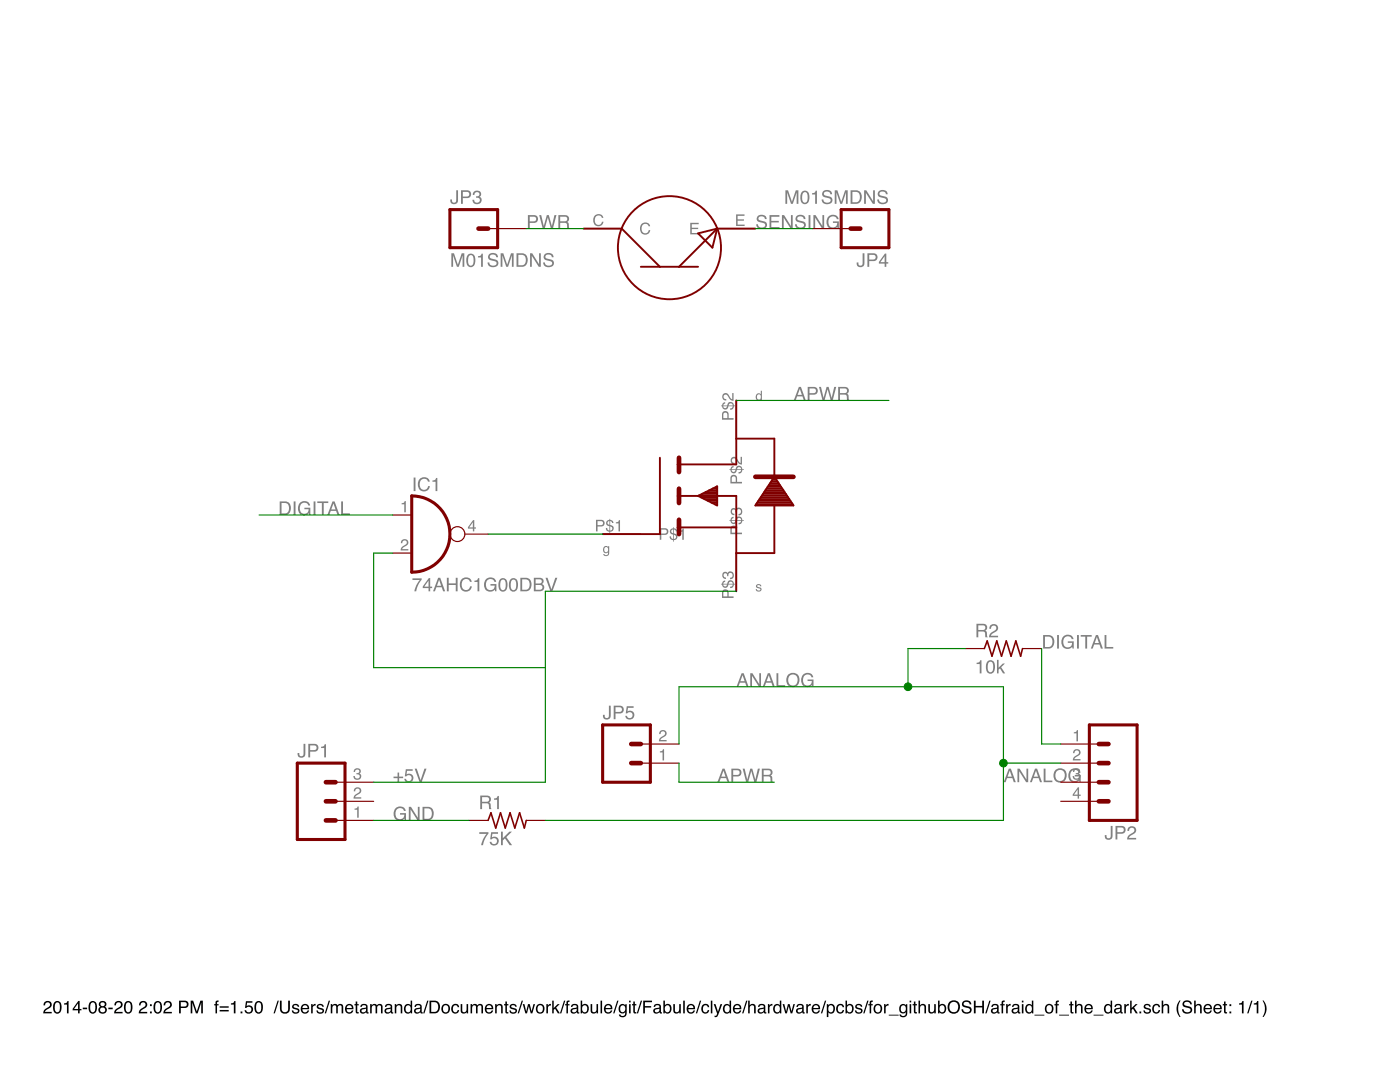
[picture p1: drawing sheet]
<svg xmlns="http://www.w3.org/2000/svg" width="279mm" height="216mm" viewBox="0 0 279 216" stroke-linecap="round" stroke-linejoin="round" font-family="sans-serif">
<path d="M9 199.9a.81 .81 0 0 1 1.2 .2 .81 .81 0 0 1-.5 1.2l-.5 .3-.2 .3h1.3v.3h-1.7a1.39 1.39 0 0 1 1.1-1.3 .5 .5 0 0 0 .2-.6 .5 .5 0 0 0-.6-.3 .5 .5 0 0 0-.3 .6h-.3zM11 199.9a.91 .91 0 0 1 1 .1 .91 .91 0 0 1 .3 1 .9 .9 0 0 1-.4 1.1 .9 .9 0 0 1-1.1-.2 1.91 1.91 0 0 1 .2-2zM11.1 200.1a1.65 1.65 0 0 0 .1 1.9h.4a1.49 1.49 0 0 0 0-2zM12.8 200.2l.4-.1 .2-.4h.3v2.5h-.3v-1.7h-.6zM15.6 200.2l-.8 1.1h.8zM15.6 199.7h.3v1.6h.4v.3h-.4v.6h-.3v-.6h-1.1v-.3zM16.5 201.1h.9v.3h-.9zM18.1 199.9a.91 .91 0 0 1 1 .1 .91 .91 0 0 1 .3 1 .9 .9 0 0 1-.4 1.1 .9 .9 0 0 1-1.2-.2 1.91 1.91 0 0 1 .3-2zM18.2 200.1a1.65 1.65 0 0 0 .1 1.9h.4a1.49 1.49 0 0 0 0-2zM20 200.4a.45 .45 0 0 0 .9 0 .45 .45 0 0 0-.9 0zM20 201.5a.51 .51 0 0 0 1 0 .51 .51 0 0 0-1 0zM19.9 199.9a.7 .7 0 0 1 1.1-.1 .7 .7 0 0 1-.1 1.1 .77 .77 0 0 1 .2 1.1 .77 .77 0 0 1-1.2 0 .77 .77 0 0 1 .2-1.1l-.4-.5zM21.6 201.1h.9v.3h-.9zM23.1 199.9a.81 .81 0 0 1 1.3 .2 .81 .81 0 0 1-.6 1.2l-.5 .3-.2 .3h1.4v.3h-1.7a1.39 1.39 0 0 1 1.1-1.3 .5 .5 0 0 0 .2-.6 .5 .5 0 0 0-.6-.3 .5 .5 0 0 0-.4 .6h-.3zM25.1 199.9a.91 .91 0 0 1 1.1 .1 .91 .91 0 0 1 .2 1 .9 .9 0 0 1-.3 1.1 .9 .9 0 0 1-1.2-.2 1.91 1.91 0 0 1 .2-2zM25.3 200.1a1.65 1.65 0 0 0 .1 1.9h.3a1.49 1.49 0 0 0 .1-2zM28 199.9a.81 .81 0 0 1 1.3 .2 .81 .81 0 0 1-.6 1.2l-.5 .3-.2 .3h1.4v.3h-1.7a1.39 1.39 0 0 1 1.1-1.3 .5 .5 0 0 0 .2-.6 .5 .5 0 0 0-.6-.3 .5 .5 0 0 0-.3 .6h-.4zM29.9 200.4h.4v.4h-.4zM29.9 201.8h.4v.4h-.4zM31 199.9a.91 .91 0 0 1 1.1 .1 .91 .91 0 0 1 .2 1 .9 .9 0 0 1-.3 1.1 .9 .9 0 0 1-1.2-.2 1.91 1.91 0 0 1 .2-2zM31.2 200.1a1.65 1.65 0 0 0 .1 1.9h.3a1.49 1.49 0 0 0 .1-2zM32.9 199.9a.81 .81 0 0 1 1.3 .2 .81 .81 0 0 1-.5 1.2l-.5 .3-.3 .3h1.4v.3h-1.7a1.39 1.39 0 0 1 1.1-1.3 .5 .5 0 0 0 .2-.6 .5 .5 0 0 0-.6-.3 .5 .5 0 0 0-.3 .6h-.3zM35.7 199.7h1.2a.73 .73 0 0 1 .7 .7 .73 .73 0 0 1-.7 .7h-.8v1.1h-.4zM36.1 200v.8h.7a.45 .45 0 0 0 .5-.4 .45 .45 0 0 0-.5-.4zM38.1 199.7h.4l.8 2.1 .7-2.1h.5v2.5h-.3v-2.1l-.8 2.1h-.3l-.7-2.1v2.1h-.3zM43.1 199.8l.5-.2v.3h-.2l-.1 .2v.3h.3v.2h-.3v1.6h-.3v-1.6h-.3v-.2h.3zM43.8 200.8h1.8v.3h-1.8zM43.8 201.5h1.8v.3h-1.8zM46.1 200.2l.5-.1 .2-.4h.2v2.5h-.3v-1.7h-.6zM48 201.8h.4v.4h-.4zM49.1 199.8h1.3v.3h-1.1l-.1 .7a.85 .85 0 0 1 1.2 .4 .85 .85 0 0 1-.5 1.1 .85 .85 0 0 1-1.1-.7h.3a.55 .55 0 0 0 .9 .2 .55 .55 0 0 0 0-.8 .55 .55 0 0 0-.8 .1h-.3zM51.2 199.9a.91 .91 0 0 1 1 .1 .91 .91 0 0 1 .3 1 .9 .9 0 0 1-.4 1.1 .9 .9 0 0 1-1.1-.2 1.91 1.91 0 0 1 .2-2zM51.3 200.1a1.65 1.65 0 0 0 .1 1.9h.4a1.49 1.49 0 0 0 0-2zM55.4 199.7h.3l-.8 2.5h-.3zM55.9 199.7h.3v1.5a.65 .65 0 0 0 .7 .8 .65 .65 0 0 0 .6-.8v-1.5h.4v1.4a1.01 1.01 0 0 1-1 1.2 1.01 1.01 0 0 1-1-1.2zM58.5 200.5a.74 .74 0 0 1 1.2 .4h-.3a.39 .39 0 0 0-.4-.3 .39 .39 0 0 0-.4 .3l.2 .2a.79 .79 0 0 1 .9 .7 .8 .8 0 0 1-.8 .5 .8 .8 0 0 1-.7-.7h.3a.45 .45 0 0 0 .5 .4 .45 .45 0 0 0 .4-.4v-.1a.93 .93 0 0 1-1.1-.8zM60.3 200.6a.85 .85 0 0 1 1-.2 .85 .85 0 0 1 .4 1h-1.4a.53 .53 0 0 0 .4 .6 .53 .53 0 0 0 .7-.4h.3a.9 .9 0 0 1-1.3 .6 .9 .9 0 0 1-.3-1.4zM60.5 200.7l-.1 .4h1l-.1-.3-.3-.2zM62.1 200.4h.3v.3l.3-.4h.3v.4a.5 .5 0 0 0-.6 .4v1.1h-.3zM63.4 200.5a.74 .74 0 0 1 1.2 .4h-.3a.39 .39 0 0 0-.4-.3 .39 .39 0 0 0-.4 .3l.2 .2a.79 .79 0 0 1 1 .7 .8 .8 0 0 1-.9 .5 .8 .8 0 0 1-.7-.7h.3a.45 .45 0 0 0 .5 .4 .45 .45 0 0 0 .4-.4v-.1a.93 .93 0 0 1-1.1-.8zM65.6 199.7h.3l-.8 2.5h-.3zM66 200.4h.3v.2a.6 .6 0 0 1 1.1 0 .62 .62 0 0 1 .7-.3 .62 .62 0 0 1 .4 .7v1.2h-.3v-1.3a.4 .4 0 0 0-.5-.3 .4 .4 0 0 0-.3 .5v1.1h-.3v-1.2a.42 .42 0 0 0-.5-.4 .42 .42 0 0 0-.3 .6v1h-.3zM69.1 200.6a.85 .85 0 0 1 1-.2 .85 .85 0 0 1 .4 1h-1.3a.53 .53 0 0 0 .4 .6 .53 .53 0 0 0 .6-.4h.3a.9 .9 0 0 1-1.3 .6 .9 .9 0 0 1-.2-1.4zM69.3 200.7l-.1 .4h1l-.1-.3-.2-.2zM71 199.8h.3v.6h.3v.2h-.3v1.2l.3 .2v.2a.44 .44 0 0 1-.6-.4v-1.2h-.3v-.2h.3zM72.2 201.6a.44 .44 0 0 0 .6 .4 .44 .44 0 0 0 .2-.7zM72 200.6a.8 .8 0 0 1 1.4 .2v1.1l.2 .1v.2h-.4l-.1-.2a.63 .63 0 0 1-.9 .2 .63 .63 0 0 1-.2-.9l1-.3a.42 .42 0 0 0-.3-.5 .42 .42 0 0 0-.5 .4h-.3zM73.9 200.4h.3v.2a.6 .6 0 0 1 1 0 .62 .62 0 0 1 .7-.3 .62 .62 0 0 1 .5 .7v1.2h-.4v-1.3a.4 .4 0 0 0-.5-.3 .4 .4 0 0 0-.2 .5v1.1h-.3v-1.2a.42 .42 0 0 0-.6-.4 .42 .42 0 0 0-.2 .6v1h-.3zM77.1 201.6a.44 .44 0 0 0 .6 .4 .44 .44 0 0 0 .2-.7zM76.9 200.6a.8 .8 0 0 1 1.4 .2v1.1l.2 .1v.2h-.4l-.1-.2a.63 .63 0 0 1-.9 .2 .63 .63 0 0 1-.2-.9l1-.3a.42 .42 0 0 0-.3-.5 .42 .42 0 0 0-.5 .4h-.3zM78.8 200.4h.3v.2a.66 .66 0 0 1 .7-.3 .66 .66 0 0 1 .5 .7v1.2h-.3v-1.2a.46 .46 0 0 0-.6-.4 .46 .46 0 0 0-.3 .6v1h-.3zM81.1 200.8a.69 .69 0 0 0-.1 .8 .69 .69 0 0 0 .7 .4 .73 .73 0 0 0 .3-.8 .73 .73 0 0 0-.7-.6zM81 200.5l.6-.2 .4 .3v-.9h.3v2.5h-.3v-.3a.8 .8 0 0 1-1.1 .2 .8 .8 0 0 1-.3-1zM83 201.6a.44 .44 0 0 0 .6 .4 .44 .44 0 0 0 .2-.7zM82.8 200.6a.8 .8 0 0 1 1.4 .2v1.1l.2 .1v.2h-.4l-.1-.2a.63 .63 0 0 1-.9 .2 .63 .63 0 0 1-.2-.9l1-.3a.42 .42 0 0 0-.3-.5 .42 .42 0 0 0-.5 .4h-.3zM85.3 199.7h.2l-.8 2.5h-.3zM86.1 200v1.9h.6a.99 .99 0 0 0 .8-1 .99 .99 0 0 0-.8-.9zM85.7 199.7h1a1.29 1.29 0 0 1 1.1 1.2 1.29 1.29 0 0 1-1.1 1.3h-1zM88.6 200.7a.7 .7 0 0 0-.2 .9 .7 .7 0 0 0 .9 .3 .7 .7 0 0 0 .2-.9 .7 .7 0 0 0-.9-.3zM88.3 200.6a.94 .94 0 0 1 1.5 .6 .94 .94 0 0 1-1.3 1l-.4-.6v-.6zM90.3 200.6a.76 .76 0 0 1 .8-.3 .76 .76 0 0 1 .5 .7h-.3a.51 .51 0 0 0-.6-.4 .51 .51 0 0 0-.3 .7 .49 .49 0 0 0 .3 .7 .49 .49 0 0 0 .6-.4h.3a.83 .83 0 0 1-1.1 .6 .83 .83 0 0 1-.4-1.2zM91.9 200.4h.4v1.2a.42 .42 0 0 0 .4 .4 .42 .42 0 0 0 .4-.5v-1.1h.3v1.8h-.3v-.3a.64 .64 0 0 1-.7 .3 .64 .64 0 0 1-.5-.6zM93.9 200.4h.3v.2a.6 .6 0 0 1 1.1 0 .62 .62 0 0 1 .7-.3 .62 .62 0 0 1 .4 .7v1.2h-.3v-1.3a.4 .4 0 0 0-.5-.3 .4 .4 0 0 0-.3 .5v1.1h-.3v-1.2a.42 .42 0 0 0-.5-.4 .42 .42 0 0 0-.3 .6v1h-.3zM97 200.6a.85 .85 0 0 1 1-.2 .85 .85 0 0 1 .4 1h-1.3a.53 .53 0 0 0 .4 .6 .53 .53 0 0 0 .6-.4h.3a.9 .9 0 0 1-1.3 .6 .9 .9 0 0 1-.2-1.4zM97.2 200.7l-.1 .4h1l-.1-.3-.2-.2zM98.8 200.4h.3v.2a.66 .66 0 0 1 .8-.3 .66 .66 0 0 1 .4 .7v1.2h-.3v-1.2a.46 .46 0 0 0-.5-.4 .46 .46 0 0 0-.4 .6v1h-.3zM100.8 199.8h.4v.6h.3v.2h-.3v1.2l.3 .2v.2a.44 .44 0 0 1-.7-.4v-1.2h-.2v-.2h.2zM101.9 200.5a.74 .74 0 0 1 1.2 .4h-.3a.39 .39 0 0 0-.4-.3 .39 .39 0 0 0-.3 .3l.1 .2a.79 .79 0 0 1 1 .7 .8 .8 0 0 1-.9 .5 .8 .8 0 0 1-.6-.7h.3a.45 .45 0 0 0 .4 .4 .45 .45 0 0 0 .4-.4v-.1a.93 .93 0 0 1-1.1-.8zM104.1 199.7h.3l-.8 2.5h-.3zM104.3 200.4h.4l.3 1.4 .4-1.4h.3l.4 1.4 .4-1.4h.3l-.6 1.8h-.3l-.4-1.4-.3 1.4h-.3zM107.5 200.7a.7 .7 0 0 0-.2 .9 .7 .7 0 0 0 .8 .3 .7 .7 0 0 0 .2-.9 .7 .7 0 0 0-.8-.3zM107.2 200.6a.94 .94 0 0 1 1.5 .6 .94 .94 0 0 1-1.4 1l-.3-.6v-.6zM109 200.4h.3v.3l.4-.4h.2v.4a.5 .5 0 0 0-.5 .4v1.1h-.4zM110.2 199.7h.3v1.4l.8-.7h.4l-.7 .6 .7 1.2h-.4l-.5-.9-.3 .2v.7h-.3zM112.6 199.7h.2l-.8 2.5h-.2zM113.1 199.8l.6-.2v.3h-.3v.2v.3h.3v.2h-.4v1.6h-.3v-1.6h-.2v-.2h.2zM114.2 201.6a.44 .44 0 0 0 .6 .4 .44 .44 0 0 0 .2-.7zM114.1 200.6a.8 .8 0 0 1 1.3 .2v1.1l.2 .1v.2h-.3l-.2-.2a.63 .63 0 0 1-.9 .2 .63 .63 0 0 1-.2-.9l1.1-.3a.42 .42 0 0 0-.4-.5 .42 .42 0 0 0-.5 .4h-.2zM115.9 199.7h.3v.9a.81 .81 0 0 1 1.1-.1 .81 .81 0 0 1 .2 1 .73 .73 0 0 1-.5 .7 .73 .73 0 0 1-.8-.2v.2h-.3zM116.3 200.7a.64 .64 0 0 0-.1 .9 .64 .64 0 0 0 .9 .2 .65 .65 0 0 0 .1-.9 .65 .65 0 0 0-.9-.2zM117.9 200.4h.3v1.2a.42 .42 0 0 0 .4 .4 .42 .42 0 0 0 .4-.5v-1.1h.4v1.8h-.3v-.3a.64 .64 0 0 1-.8 .3 .64 .64 0 0 1-.4-.6zM119.9 199.7h.3v2.5h-.3zM120.8 200.6a.85 .85 0 0 1 1-.2 .85 .85 0 0 1 .4 1h-1.3a.53 .53 0 0 0 .4 .6 .53 .53 0 0 0 .6-.4h.3a.9 .9 0 0 1-1.3 .6 .9 .9 0 0 1-.3-1.4zM121 200.7l-.1 .4h1l-.1-.3-.2-.2zM123.2 199.7h.2l-.8 2.5h-.2zM123.7 200.6l.5-.3 .6 .3v-.2h.3v1.7a.81 .81 0 0 1-.6 .9 .81 .81 0 0 1-1-.6h.3a.53 .53 0 0 0 .7 .3 .53 .53 0 0 0 .3-.8 .8 .8 0 0 1-1.1 .2 .8 .8 0 0 1-.2-1.1zM123.9 200.7a.65 .65 0 0 0-.1 .9 .65 .65 0 0 0 .8 .2 .64 .64 0 0 0 .2-.8 .64 .64 0 0 0-.9-.3zM125.5 200.4h.4v1.8h-.4zM125.5 199.7h.4v.3h-.4zM126.4 199.8h.3v.6h.3v.2h-.3v1.2l.3 .2v.2a.44 .44 0 0 1-.6-.4v-1.2h-.3v-.2h.3zM127.9 199.7h.2l-.8 2.5h-.2zM128.4 199.7h1.7v.3h-1.4v.8h1.3v.3h-1.3v1.1h-.3zM130.7 201.6a.44 .44 0 0 0 .6 .4 .44 .44 0 0 0 .2-.7zM130.6 200.6a.8 .8 0 0 1 1.3 .2v1.1l.2 .1v.2h-.3l-.2-.2a.63 .63 0 0 1-.9 .2 .63 .63 0 0 1-.2-.9l1.1-.3a.42 .42 0 0 0-.4-.5 .42 .42 0 0 0-.5 .4h-.2zM132.4 199.7h.3v.9a.81 .81 0 0 1 1.1-.1 .81 .81 0 0 1 .2 1 .73 .73 0 0 1-.5 .7 .73 .73 0 0 1-.8-.2v.2h-.3zM132.8 200.7a.64 .64 0 0 0-.1 .9 .64 .64 0 0 0 .9 .2 .65 .65 0 0 0 .1-.9 .65 .65 0 0 0-.9-.2zM134.4 200.4h.3v1.2a.42 .42 0 0 0 .5 .4 .42 .42 0 0 0 .3-.5l.1-1.1h.3v1.8h-.3v-.3a.64 .64 0 0 1-.8 .3 .64 .64 0 0 1-.4-.6zM136.4 199.7h.3v2.5h-.3zM137.3 200.6a.85 .85 0 0 1 1-.2 .85 .85 0 0 1 .4 1h-1.3a.53 .53 0 0 0 .4 .6 .53 .53 0 0 0 .6-.4h.3a.9 .9 0 0 1-1.3 .6 .9 .9 0 0 1-.3-1.4zM137.5 200.7l-.1 .4h1l-.1-.3-.2-.2zM139.7 199.7h.2l-.8 2.5h-.2zM140.2 200.6a.76 .76 0 0 1 .8-.3 .76 .76 0 0 1 .5 .7h-.3a.51 .51 0 0 0-.6-.4 .51 .51 0 0 0-.3 .7 .49 .49 0 0 0 .3 .7 .49 .49 0 0 0 .6-.4h.3a.83 .83 0 0 1-1.1 .6 .83 .83 0 0 1-.4-1.2zM141.9 199.7h.3v2.5h-.3zM142.4 200.4h.4l.5 1.5 .5-1.5h.3l-.7 2a.61 .61 0 0 1-.8 .5v-.2h.3l.2-.4zM144.7 200.8a.69 .69 0 0 0-.1 .8 .69 .69 0 0 0 .7 .4 .73 .73 0 0 0 .3-.8 .73 .73 0 0 0-.6-.6zM144.6 200.5l.7-.2 .3 .3v-.9h.3v2.5h-.3v-.3a.8 .8 0 0 1-1.1 .2 .8 .8 0 0 1-.2-1zM146.5 200.6a.85 .85 0 0 1 1-.2 .85 .85 0 0 1 .4 1h-1.3a.53 .53 0 0 0 .4 .6 .53 .53 0 0 0 .6-.4h.3a.9 .9 0 0 1-1.3 .6 .9 .9 0 0 1-.2-1.4zM146.8 200.7l-.2 .4h1l-.1-.3-.2-.2zM148.9 199.7h.3l-.8 2.5h-.3zM149.3 199.7h.3v.9a.65 .65 0 0 1 .8-.3 .65 .65 0 0 1 .4 .7v1.2h-.3v-1.2a.46 .46 0 0 0-.6-.4 .46 .46 0 0 0-.3 .6v1h-.3zM151.6 201.6a.44 .44 0 0 0 .5 .4 .44 .44 0 0 0 .3-.7zM151.4 200.6a.8 .8 0 0 1 1.3 .2v1.1l.2 .1v.2h-.3l-.2-.2a.63 .63 0 0 1-.9 .2 .63 .63 0 0 1-.1-.9l1-.3a.42 .42 0 0 0-.4-.5 .42 .42 0 0 0-.4 .4h-.3zM153.3 200.4h.2v.3l.4-.4h.3v.4a.5 .5 0 0 0-.6 .4v1.1h-.3zM154.8 200.8a.69 .69 0 0 0-.2 .8 .69 .69 0 0 0 .7 .4 .73 .73 0 0 0 .4-.8 .73 .73 0 0 0-.7-.6zM154.7 200.5l.6-.2 .3 .3v-.9h.3v2.5h-.3v-.3a.8 .8 0 0 1-1 .2 .8 .8 0 0 1-.3-1zM156.2 200.4h.3l.4 1.4 .3-1.4h.4l.4 1.4 .3-1.4h.3l-.5 1.8h-.3l-.4-1.4-.4 1.4h-.3zM159.2 201.6a.44 .44 0 0 0 .6 .4 .44 .44 0 0 0 .2-.7zM159.1 200.6a.8 .8 0 0 1 1.3 .2v1.1l.2 .1v.2h-.4l-.1-.2a.63 .63 0 0 1-.9 .2 .63 .63 0 0 1-.2-.9l1.1-.3a.42 .42 0 0 0-.4-.5 .42 .42 0 0 0-.5 .4h-.3zM160.9 200.4h.3v.3l.3-.4h.3v.4a.5 .5 0 0 0-.6 .4v1.1h-.3zM162.2 200.6a.85 .85 0 0 1 1.1-.2 .85 .85 0 0 1 .4 1h-1.4a.53 .53 0 0 0 .4 .6 .53 .53 0 0 0 .6-.4h.3a.9 .9 0 0 1-1.2 .6 .9 .9 0 0 1-.3-1.4zM162.5 200.7l-.2 .4h1v-.3l-.3-.2zM164.6 199.7h.3l-.8 2.5h-.3zM165.5 200.7a.71 .71 0 0 0-.2 .8 .71 .71 0 0 0 .7 .5 .72 .72 0 0 0 .3-.9 .72 .72 0 0 0-.7-.5zM165 200.4h.3v.2a.75 .75 0 0 1 .9-.2 .75 .75 0 0 1 .4 .8 .78 .78 0 0 1-.3 1 .78 .78 0 0 1-1-.2v.9h-.3zM167.1 200.6a.76 .76 0 0 1 .8-.3 .76 .76 0 0 1 .6 .7h-.3a.51 .51 0 0 0-.7-.4 .51 .51 0 0 0-.3 .7 .49 .49 0 0 0 .4 .7 .49 .49 0 0 0 .6-.4h.3a.83 .83 0 0 1-1.1 .6 .83 .83 0 0 1-.5-1.2zM168.7 199.7h.3v.9a.81 .81 0 0 1 1.1-.1 .81 .81 0 0 1 .2 1 .73 .73 0 0 1-.5 .7 .73 .73 0 0 1-.8-.2v.2h-.3zM169.2 200.7a.64 .64 0 0 0-.2 .9 .64 .64 0 0 0 .9 .2 .65 .65 0 0 0 .1-.9 .65 .65 0 0 0-.8-.2zM170.9 200.5a.74 .74 0 0 1 1.2 .4h-.3a.39 .39 0 0 0-.4-.3 .39 .39 0 0 0-.4 .3l.2 .2a.79 .79 0 0 1 .9 .7 .8 .8 0 0 1-.8 .5 .8 .8 0 0 1-.7-.7h.3a.45 .45 0 0 0 .5 .4 .45 .45 0 0 0 .4-.4l-.1-.1a.93 .93 0 0 1-1-.8zM173.1 199.7h.2l-.8 2.5h-.2zM173.6 199.8l.6-.2v.3h-.2l-.1 .2v.3h.3v.2h-.3v1.6h-.3v-1.6h-.3v-.2h.3zM174.9 200.7a.7 .7 0 0 0-.2 .9 .7 .7 0 0 0 .8 .3 .7 .7 0 0 0 .2-.9 .7 .7 0 0 0-.8-.3zM174.6 200.6a.94 .94 0 0 1 1.5 .6 .94 .94 0 0 1-1.4 1l-.3-.6v-.6zM176.4 200.4h.3v.3l.4-.4h.2v.4a.5 .5 0 0 0-.6 .4v1.1h-.3zM177.4 202.5h1.9v.1h-1.9zM179.7 200.6l.5-.3 .6 .3v-.2h.3v1.7a.81 .81 0 0 1-.6 .9 .81 .81 0 0 1-1-.6h.3a.53 .53 0 0 0 .7 .3 .53 .53 0 0 0 .3-.8 .8 .8 0 0 1-1.1 .2 .8 .8 0 0 1-.2-1.1zM179.9 200.7a.65 .65 0 0 0-.1 .9 .65 .65 0 0 0 .8 .2 .64 .64 0 0 0 .2-.8 .64 .64 0 0 0-.9-.3zM181.5 200.4h.4v1.8h-.4zM181.5 199.7h.4v.3h-.4zM182.4 199.8h.3v.6h.3v.2h-.3v1.2l.3 .2v.2a.44 .44 0 0 1-.6-.4v-1.2h-.3v-.2h.3zM183.3 199.7h.3v.9a.65 .65 0 0 1 .8-.3 .65 .65 0 0 1 .4 .7v1.2h-.3v-1.2a.46 .46 0 0 0-.6-.4 .46 .46 0 0 0-.3 .6v1h-.3zM185.3 200.4h.3v1.2a.42 .42 0 0 0 .4 .4 .42 .42 0 0 0 .4-.5v-1.1h.3v1.8h-.2v-.3a.64 .64 0 0 1-.8 .3 .64 .64 0 0 1-.4-.6zM187.2 199.7h.3v.9a.81 .81 0 0 1 1.1-.1 .81 .81 0 0 1 .2 1 .73 .73 0 0 1-.5 .7 .73 .73 0 0 1-.8-.2v.2h-.3zM187.7 200.7a.64 .64 0 0 0-.2 .9 .64 .64 0 0 0 .9 .2 .65 .65 0 0 0 .1-.9 .65 .65 0 0 0-.8-.2zM189.5 199.9a1.32 1.32 0 0 1 2.1 .8 1.32 1.32 0 0 1-1.5 1.6 1.4 1.4 0 0 1-.6-2.4zM189.7 200.2a1.02 1.02 0 0 0-.1 1.3 1.02 1.02 0 0 0 1.3 .3 1.01 1.01 0 0 0 .2-1.4 1.01 1.01 0 0 0-1.4-.2zM192.2 199.8a1 1 0 0 1 1.6 .6h-.3a.59 .59 0 0 0-.6-.5 .59 .59 0 0 0-.6 .6l.2 .1a2.08 2.08 0 0 1 1.4 .7 1.02 1.02 0 0 1-.7 1 1.02 1.02 0 0 1-1.2-.4l-.1-.5h.3a.71 .71 0 0 0 .6 .6 .71 .71 0 0 0 .8-.4l-.2-.3a2.06 2.06 0 0 1-1.4-.7v-.4zM194.4 199.7h.3v1h1.3v-1h.4v2.5h-.4v-1.2h-1.3v1.2h-.3zM197.4 199.7h.3l-.8 2.5h-.3zM198.1 201.6a.44 .44 0 0 0 .6 .4 .44 .44 0 0 0 .2-.7zM198 200.6a.8 .8 0 0 1 1.3 .2v1.1l.2 .1v.2h-.3l-.2-.2a.63 .63 0 0 1-.9 .2 .63 .63 0 0 1-.2-.9l1.1-.3a.42 .42 0 0 0-.4-.5 .42 .42 0 0 0-.5 .4h-.2zM200 199.8l.5-.2v.3h-.2l-.1 .2v.3h.3v.2h-.3v1.6h-.3v-1.6h-.3v-.2h.3zM200.8 200.4h.3v.3l.3-.4h.3v.4a.5 .5 0 0 0-.6 .4v1.1h-.3zM202.2 201.6a.44 .44 0 0 0 .6 .4 .44 .44 0 0 0 .2-.7zM202.1 200.6a.8 .8 0 0 1 1.3 .2v1.1l.2 .1v.2h-.3l-.2-.2a.63 .63 0 0 1-.9 .2 .63 .63 0 0 1-.2-.9l1.1-.3a.42 .42 0 0 0-.4-.5 .42 .42 0 0 0-.4 .4h-.3zM203.9 200.4h.3v1.8h-.3zM203.9 199.7h.3v.3h-.3zM205.1 200.8a.69 .69 0 0 0-.2 .8 .69 .69 0 0 0 .7 .4 .73 .73 0 0 0 .4-.8 .73 .73 0 0 0-.7-.6zM204.9 200.5l.7-.2 .3 .3v-.9h.3v2.5h-.3v-.3a.8 .8 0 0 1-1 .2 .8 .8 0 0 1-.3-1zM206.5 202.5h1.9v.1h-1.9zM209.1 200.7a.7 .7 0 0 0-.3 .9 .7 .7 0 0 0 .9 .3 .7 .7 0 0 0 .2-.9 .7 .7 0 0 0-.8-.3zM208.8 200.6a.94 .94 0 0 1 1.5 .6 .94 .94 0 0 1-1.4 1l-.4-.6v-.6zM210.8 199.8l.5-.2v.3h-.2l-.1 .2v.3h.3v.2h-.3v1.6h-.3v-1.6h-.3v-.2h.3zM211.4 202.5h1.9v.1h-1.9zM213.6 199.8h.3v.6h.3v.2h-.3v1.2l.3 .2v.2a.44 .44 0 0 1-.6-.4v-1.2h-.2v-.2h.2zM214.5 199.7h.4v.9a.65 .65 0 0 1 .7-.3 .65 .65 0 0 1 .5 .7v1.2h-.4v-1.2a.46 .46 0 0 0-.5-.4 .46 .46 0 0 0-.3 .6v1h-.4zM216.6 200.6a.85 .85 0 0 1 1.1-.2 .85 .85 0 0 1 .4 1h-1.4a.53 .53 0 0 0 .4 .6 .53 .53 0 0 0 .7-.4h.3a.9 .9 0 0 1-1.3 .6 .9 .9 0 0 1-.3-1.4zM216.9 200.7l-.2 .4h1.1l-.1-.3-.3-.2zM218.2 202.5h2v.1h-2zM220.8 200.8a.69 .69 0 0 0-.2 .8 .69 .69 0 0 0 .8 .4 .73 .73 0 0 0 .3-.8 .73 .73 0 0 0-.7-.6zM220.7 200.5l.6-.2 .4 .3v-.9h.2v2.5h-.2v-.3a.8 .8 0 0 1-1.1 .2 .8 .8 0 0 1-.3-1zM222.7 201.6a.44 .44 0 0 0 .6 .4 .44 .44 0 0 0 .2-.7zM222.5 200.6a.8 .8 0 0 1 1.4 .2v1.1l.2 .1v.2h-.4l-.1-.2a.63 .63 0 0 1-.9 .2 .63 .63 0 0 1-.2-.9l1-.3a.42 .42 0 0 0-.3-.5 .42 .42 0 0 0-.5 .4h-.3zM224.4 200.4h.3v.3l.3-.4h.3v.4a.5 .5 0 0 0-.6 .4v1.1h-.3zM225.5 199.7h.3v1.4l.8-.7h.4l-.7 .6 .8 1.2h-.4l-.6-.9-.3 .2v.7h-.3zM227.4 201.8h.4v.4h-.4zM228.4 200.5a.74 .74 0 0 1 1.3 .4h-.3a.39 .39 0 0 0-.4-.3 .39 .39 0 0 0-.4 .3l.2 .2a.79 .79 0 0 1 .9 .7 .8 .8 0 0 1-.8 .5 .8 .8 0 0 1-.7-.7h.3a.45 .45 0 0 0 .4 .4 .45 .45 0 0 0 .5-.4l-.1-.1a.93 .93 0 0 1-1-.8zM230.2 200.6a.76 .76 0 0 1 .8-.3 .76 .76 0 0 1 .5 .7h-.3a.51 .51 0 0 0-.7-.4 .51 .51 0 0 0-.2 .7 .49 .49 0 0 0 .3 .7 .49 .49 0 0 0 .6-.4h.3a.83 .83 0 0 1-1.1 .6 .83 .83 0 0 1-.4-1.2zM231.8 199.7h.3v.9a.65 .65 0 0 1 .8-.3 .65 .65 0 0 1 .4 .7v1.2h-.3v-1.2a.46 .46 0 0 0-.5-.4 .46 .46 0 0 0-.4 .6v1h-.3zM235.4 199.6h.2a3.1 3.1 0 0 0 0 3.3h-.2a2.6 2.6 0 0 1 0-3.3zM236.2 199.8a1 1 0 0 1 1.7 .6h-.4a.59 .59 0 0 0-.6-.5 .59 .59 0 0 0-.5 .6l.1 .1a2.08 2.08 0 0 1 1.4 .7 1.02 1.02 0 0 1-.7 1 1.02 1.02 0 0 1-1.2-.4l-.1-.5h.3a.71 .71 0 0 0 .6 .6 .71 .71 0 0 0 .8-.4l-.1-.3a2.06 2.06 0 0 1-1.5-.7v-.4zM238.3 199.7h.3v.9a.65 .65 0 0 1 .8-.3 .65 .65 0 0 1 .4 .7v1.2h-.3v-1.2a.46 .46 0 0 0-.5-.4 .46 .46 0 0 0-.4 .6v1h-.3zM240.4 200.6a.85 .85 0 0 1 1.1-.2 .85 .85 0 0 1 .4 1h-1.4a.53 .53 0 0 0 .4 .6 .53 .53 0 0 0 .6-.4h.3a.9 .9 0 0 1-1.2 .6 .9 .9 0 0 1-.3-1.4zM240.7 200.7l-.2 .4h1v-.3l-.3-.2zM242.4 200.6a.85 .85 0 0 1 1-.2 .85 .85 0 0 1 .4 1h-1.3a.53 .53 0 0 0 .4 .6 .53 .53 0 0 0 .6-.4h.3a.9 .9 0 0 1-1.3 .6 .9 .9 0 0 1-.2-1.4zM242.6 200.7l-.1 .4h1l-.1-.3-.2-.2zM244.3 199.8h.3v.6h.3v.2h-.3v1.2l.3 .2v.2a.44 .44 0 0 1-.6-.4v-1.2h-.3v-.2h.3zM245.4 200.4h.3v.4h-.3zM245.4 201.8h.3v.4h-.3zM247.3 200.2l.4-.1 .2-.4h.3v2.5h-.3v-1.7h-.6zM249.7 199.7h.3l-.8 2.5h-.3zM250.2 200.2l.5-.1 .2-.4h.2v2.5h-.3v-1.7h-.6zM252 199.6h.2l.3 .6a2.54 2.54 0 0 1-.3 2.7h-.2a3.1 3.1 0 0 0 0-3.3z" fill-rule="evenodd" fill="#000"/>
<g fill="#808080">
<path d="M95.6 166.1h1.9v.2l-.8 1.4-.3 .9h-.4l.2-.7 .9-1.5h-1.5zM98 166.1h1.4v.3h-1.1l-.1 .7a.9 .9 0 0 1 1.3 .4 .9 .9 0 0 1-.7 1.3 .9 .9 0 0 1-1.1-.8h.4a.58 .58 0 0 0 .8 .3 .58 .58 0 0 0 .1-1 .58 .58 0 0 0-.9 .2h-.3zM100 165.9h.3v1.4l1.4-1.4h.5l-1.2 1.1 1.2 1.6h-.5l-.9-1.3-.5 .4v.9h-.3z" fill-rule="evenodd"/>
<path d="M90.1 50.5h.5l.8 2.3 .7-2.3h.6v2.7h-.4v-2.2l-.7 2.2h-.4l-.8-2.2v2.2h-.3zM93.5 50.8a.97 .97 0 0 1 1.1 0 .97 .97 0 0 1 .3 1.1 1 1 0 0 1-.3 1.1 1 1 0 0 1-1.2 .1 1.97 1.97 0 0 1 .1-2.3zM93.7 51a1.76 1.76 0 0 0 .1 2h.3a1.58 1.58 0 0 0 .1-2.1zM95.4 51.1l.5-.1 .2-.4h.3v2.6h-.4v-1.8h-.6zM97.6 50.7a1.06 1.06 0 0 1 1.8 .6h-.4a.63 .63 0 0 0-.6-.5 .63 .63 0 0 0-.6 .6l.2 .2a1.37 1.37 0 0 1 1.5 .9 1.1 1.1 0 0 1-1.2 .8 1.1 1.1 0 0 1-1-.9h.4a.76 .76 0 0 0 .6 .6 .76 .76 0 0 0 .8-.5 1.39 1.39 0 0 0-1.3-.6l-.3-.2-.1-.4zM99.9 50.5h.5l.8 2.3 .8-2.3h.5v2.7h-.3v-2.2l-.8 2.2h-.4l-.7-2.2v2.2h-.4zM103.4 50.9v2h.7a1.06 1.06 0 0 0 .9-1 1.06 1.06 0 0 0-.9-1zM103.1 50.5a2.26 2.26 0 0 1 1.8 .3 1.45 1.45 0 0 1-.7 2.4h-1.1zM105.8 50.5h.4l1.4 2.2v-2.2h.3v2.7h-.4l-1.4-2.1v2.1h-.3zM108.7 50.7a1.06 1.06 0 0 1 1.8 .6h-.4a.63 .63 0 0 0-.6-.5 .63 .63 0 0 0-.6 .6l.2 .2a1.37 1.37 0 0 1 1.5 .9 1.1 1.1 0 0 1-1.2 .8 1.1 1.1 0 0 1-1-.9h.3a.76 .76 0 0 0 .7 .6 .76 .76 0 0 0 .8-.5 1.39 1.39 0 0 0-1.3-.6l-.3-.2-.1-.4z" fill-rule="evenodd"/>
<path d="M156.7 38h.6l.7 2.3 .8-2.3h.5v2.7h-.3v-2.3l-.8 2.3h-.3l-.8-2.3v2.3h-.4zM160.1 38.2a.97 .97 0 0 1 1.2 .1 .97 .97 0 0 1 .2 1.1 1 1 0 0 1-.3 1.1 1 1 0 0 1-1.1 .1 1.97 1.97 0 0 1 0-2.4zM160.3 38.5a1.76 1.76 0 0 0 .1 1.9h.4a1.58 1.58 0 0 0 0-2zM162.1 38.6l.5-.2 .2-.4h.2v2.7h-.3v-1.9h-.6zM164.3 38.1a1.06 1.06 0 0 1 1.8 .7h-.4a.63 .63 0 0 0-.7-.6 .63 .63 0 0 0-.5 .6l.2 .2a1.37 1.37 0 0 1 1.4 .9 1.1 1.1 0 0 1-1.1 .9 1.1 1.1 0 0 1-1-1h.3a.76 .76 0 0 0 .7 .6 .76 .76 0 0 0 .8-.4 1.39 1.39 0 0 0-1.4-.7l-.2-.2-.1-.4zM166.6 38h.5l.8 2.3 .8-2.3h.5v2.7h-.4v-2.3l-.7 2.3h-.4l-.8-2.3v2.3h-.3zM170.1 38.3v2.1h.7a1.06 1.06 0 0 0 .8-1.1 1.06 1.06 0 0 0-.8-1zM169.8 38a2.26 2.26 0 0 1 1.7 .2 1.45 1.45 0 0 1-.7 2.5h-1zM172.5 38h.4l1.4 2.2v-2.2h.3v2.7h-.4l-1.4-2.2v2.2h-.3zM175.4 38.1a1.06 1.06 0 0 1 1.7 .7h-.3a.63 .63 0 0 0-.7-.6 .63 .63 0 0 0-.5 .6l.2 .2a1.37 1.37 0 0 1 1.4 .9 1.1 1.1 0 0 1-1.1 .9 1.1 1.1 0 0 1-1-1h.3a.76 .76 0 0 0 .7 .6 .76 .76 0 0 0 .8-.4 1.39 1.39 0 0 0-1.4-.7l-.2-.2-.1-.4z" fill-rule="evenodd"/>
<path d="M194.9 132.2l.5-.1 .2-.4h.3v2.7h-.4v-1.9h-.6zM197.2 131.9a.97 .97 0 0 1 1.1 .1 .97 .97 0 0 1 .3 1 1 1 0 0 1-.3 1.2 1 1 0 0 1-1.2 .1 1.97 1.97 0 0 1 .1-2.4zM197.4 132.2a1.76 1.76 0 0 0 .1 1.9h.3a1.58 1.58 0 0 0 .1-2zM199 131.7h.3v1.5l.8-.8h.5l-.8 .7 .8 1.3h-.4l-.6-1-.3 .2v.8h-.3z" fill-rule="evenodd"/>
<path d="M82.3 115.4h1.8v.3l-.8 1.3-.2 1h-.4l.2-.8 .9-1.5h-1.5zM85.5 115.9l-.8 1.2h.8zM85.6 115.3h.3v1.8h.3v.2h-.3v.7h-.4v-.7h-1.1v-.3zM87.6 115.7l-.4 1.2h.8zM87.4 115.3h.5l.9 2.7h-.4l-.2-.8h-1.1l-.3 .8h-.4zM89.2 115.3h.3v1.1h1.5v-1.1h.3v2.7h-.3v-1.3h-1.5v1.3h-.3zM92.1 115.6a1.17 1.17 0 0 1 1.2-.4 1.17 1.17 0 0 1 .8 .9h-.3a.87 .87 0 0 0-1.1-.5 .87 .87 0 0 0-.6 1.1 .85 .85 0 0 0 .7 1 .85 .85 0 0 0 1-.7h.4a1.24 1.24 0 0 1-1.6 1 1.24 1.24 0 0 1-.8-1.7zM94.7 115.9l.5-.1 .2-.4h.3v2.6h-.4v-1.9h-.6zM97 115.6a1.2 1.2 0 0 1 2 .5h-.3a.89 .89 0 0 0-1.1-.5 .89 .89 0 0 0-.6 1.1 .89 .89 0 0 0 .7 1 .89 .89 0 0 0 1-.9h-.8v-.3h1.2v1.5h-.3l-.1-.4a1.26 1.26 0 0 1-1.5 .3 1.26 1.26 0 0 1-.6-1.5zM99.9 115.5a.97 .97 0 0 1 1.1 .1 .97 .97 0 0 1 .3 1.1 1 1 0 0 1-.3 1.1 1 1 0 0 1-1.2 .1 1.97 1.97 0 0 1 .1-2.4zM100.1 115.8a1.76 1.76 0 0 0 .1 1.9h.3a1.58 1.58 0 0 0 .1-2zM102 115.5a.97 .97 0 0 1 1.1 .1 .97 .97 0 0 1 .3 1.1 1 1 0 0 1-.3 1.1 1 1 0 0 1-1.2 .1 1.97 1.97 0 0 1 .1-2.4zM102.2 115.8a1.76 1.76 0 0 0 .1 1.9h.3a1.58 1.58 0 0 0 .1-2zM104.2 115.6v2.1h.7a1.06 1.06 0 0 0 .8-1.1 1.06 1.06 0 0 0-.8-1zM103.8 115.3a2.26 2.26 0 0 1 1.8 .2 1.45 1.45 0 0 1-.7 2.5h-1.1zM106.9 115.6v.8h.7a.44 .44 0 0 0 .5-.4 .44 .44 0 0 0-.6-.4zM106.9 116.7v1h.8a.49 .49 0 0 0 .6-.5 .49 .49 0 0 0-.7-.5zM106.5 115.3h1.2a.67 .67 0 0 1 .8 .4 .67 .67 0 0 1-.4 .8 .76 .76 0 0 1 .5 1 .76 .76 0 0 1-.9 .5h-1.2zM108.9 115.3h.4l.7 2.3 .8-2.3h.4l-1 2.7h-.3z" fill-rule="evenodd"/>
<path d="M96.2 159.1v.9h.9a.47 .47 0 0 0 .5-.4 .47 .47 0 0 0-.5-.5zM95.8 158.7h1.3a.74 .74 0 0 1 .8 .5 .74 .74 0 0 1-.3 .9l.3 .3 .2 1h-.5l-.1-.9-.1-.2h-.4h-.8v1.1h-.4zM98.6 159.3l.5-.1 .2-.4h.3v2.6h-.4v-1.8h-.6z" fill-rule="evenodd"/>
<path d="M60.6 148.4h.3v1.9a.79 .79 0 0 1-.8 .9 .79 .79 0 0 1-.7-.9h.3a.46 .46 0 0 0 .5 .6 .46 .46 0 0 0 .4-.7zM61.5 148.4h1.2a.78 .78 0 0 1 .8 .8 .78 .78 0 0 1-.8 .8h-.8v1.1h-.4zM61.9 148.7v1h.7a.47 .47 0 0 0 .6-.5 .47 .47 0 0 0-.6-.5zM64.1 149l.5-.1 .2-.4h.3v2.6h-.4v-1.8h-.6z" fill-rule="evenodd"/>
<path d="M70.8 161.4l.4-.1 .2-.4h.2v2.3h-.3v-1.6h-.5z" fill-rule="evenodd"/>
<path d="M70.9 157.2a.74 .74 0 0 1 1.1 .2 .74 .74 0 0 1-.5 1.1l-.6 .6h1.2v.3h-1.6a1.41 1.41 0 0 1 1.2-1.3 .45 .45 0 0 0-.3-.8 .45 .45 0 0 0-.5 .6h-.3z" fill-rule="evenodd"/>
<path d="M70.8 153.4a.66 .66 0 0 1 1 0 .66 .66 0 0 1 0 .9l-.1 .1a.75 .75 0 0 1 0 1.2 .75 .75 0 0 1-1.2-.5v-.2h.3a.47 .47 0 0 0 .4 .5 .47 .47 0 0 0 .5-.4 .47 .47 0 0 0-.5-.5l-.1-.2a.42 .42 0 0 0 .6-.3 .42 .42 0 0 0-.3-.5 .42 .42 0 0 0-.5 .4v.1h-.3z" fill-rule="evenodd"/>
<path d="M221.7 164.8h.3v1.9a.79 .79 0 0 1-.8 .9 .79 .79 0 0 1-.7-1h.3a.46 .46 0 0 0 .5 .7 .46 .46 0 0 0 .4-.7zM222.6 164.8h1.2a.78 .78 0 0 1 .8 .8 .78 .78 0 0 1-.8 .8h-.8v1.1h-.4zM223 165.1v1h.7a.47 .47 0 0 0 .6-.5 .47 .47 0 0 0-.6-.5zM225.3 165a.86 .86 0 0 1 1.4 .3 .86 .86 0 0 1-.6 1.2l-.6 .3-.2 .4h1.4v.3h-1.8a1.48 1.48 0 0 1 1.2-1.4 .53 .53 0 0 0 .2-.7 .53 .53 0 0 0-.6-.2 .53 .53 0 0 0-.4 .6h-.3z" fill-rule="evenodd"/>
<path d="M214.3 146.1l.4-.1 .2-.3h.2v2.2h-.3v-1.6h-.5z" fill-rule="evenodd"/>
<path d="M214.4 149.6a.74 .74 0 0 1 1.2 .2 .74 .74 0 0 1-.5 1.1l-.7 .6h1.2v.2h-1.5a1.41 1.41 0 0 1 1.1-1.2 .45 .45 0 0 0-.2-.8 .45 .45 0 0 0-.6 .6h-.2z" fill-rule="evenodd"/>
<path d="M214.4 153.4a.66 .66 0 0 1 .9 0 .66 .66 0 0 1 .1 .9l-.1 .1a.75 .75 0 0 1-.1 1.2 .75 .75 0 0 1-1.1-.5v-.2h.3a.47 .47 0 0 0 .4 .5 .47 .47 0 0 0 .5-.4 .47 .47 0 0 0-.6-.5v-.2a.42 .42 0 0 0 .6-.3 .42 .42 0 0 0-.4-.5 .42 .42 0 0 0-.5 .4v.1h-.3z" fill-rule="evenodd"/>
<path d="M215.1 157.5l-.8 1.1h.8zM215.1 157.1h.2v1.5h.4v.2h-.4v.6h-.2v-.6h-1v-.3z" fill-rule="evenodd"/>
<path d="M128 44.8a1 1 0 0 1 1-.4 1 1 0 0 1 .7 .8h-.3a.74 .74 0 0 0-.9-.5 .74 .74 0 0 0-.5 .9 .73 .73 0 0 0 .6 .9 .73 .73 0 0 0 .9-.6h.3a1.07 1.07 0 0 1-1.4 .9 1.07 1.07 0 0 1-.6-1.5z" fill-rule="evenodd"/>
<path d="M118.7 43.1a1 1 0 0 1 1-.4 1 1 0 0 1 .7 .8h-.3a.74 .74 0 0 0-.9-.5 .74 .74 0 0 0-.5 1 .73 .73 0 0 0 .6 .9 .73 .73 0 0 0 .8-.7h.3a1.07 1.07 0 0 1-1.4 .9 1.07 1.07 0 0 1-.6-1.5z" fill-rule="evenodd"/>
<path d="M137.8 44.5h1.6v.2h-1.3v.7h1.2v.3h-1.2v.8h1.4v.3h-1.7z" fill-rule="evenodd"/>
<path d="M146.9 42.8h1.7v.3h-1.4v.7h1.3v.2h-1.3v.8h1.4v.3h-1.7z" fill-rule="evenodd"/>
<path d="M91 38h.4v1.9a.79 .79 0 0 1-.8 .8 .79 .79 0 0 1-.7-.9h.3a.46 .46 0 0 0 .4 .6 .46 .46 0 0 0 .4-.6zM92 38h1.2a.78 .78 0 0 1 .8 .7 .78 .78 0 0 1-.8 .8h-.8v1.2h-.4zM92.4 38.3v.9h.7a.47 .47 0 0 0 .6-.4 .47 .47 0 0 0-.6-.5zM94.6 38.2a.77 .77 0 0 1 1.1-.1 .77 .77 0 0 1 .1 1.1l-.1 .1a.82 .82 0 0 1 .3 1.1 .82 .82 0 0 1-1.1 .3l-.4-.2-.2-.4v-.2h.3a.55 .55 0 0 0 .5 .6 .55 .55 0 0 0 .6-.5 .55 .55 0 0 0-.6-.5l-.1-.3a.48 .48 0 0 0 .7-.3 .48 .48 0 0 0-.3-.6 .48 .48 0 0 0-.6 .3l-.1 .3h-.3z" fill-rule="evenodd"/>
<path d="M172.2 50.5h.3v1.9a.79 .79 0 0 1-.8 .9 .79 .79 0 0 1-.7-.9h.3a.46 .46 0 0 0 .5 .6 .46 .46 0 0 0 .4-.7zM173.1 50.5h1.2a.78 .78 0 0 1 .8 .8 .78 .78 0 0 1-.8 .8h-.8v1.1h-.4zM173.5 50.9v.9h.7a.47 .47 0 0 0 .6-.5 .47 .47 0 0 0-.6-.4zM176.5 51.1l-.8 1.2h.8zM176.6 50.6h.3v1.7h.4v.3h-.4v.6h-.3v-.6h-1.2v-.3z" fill-rule="evenodd"/>
<path d="M195.2 124.8v.9h.9a.47 .47 0 0 0 .5-.4 .47 .47 0 0 0-.5-.5zM194.9 124.5h1.2a.74 .74 0 0 1 .9 .4 .74 .74 0 0 1-.4 .9l.3 .3 .2 1.1h-.4l-.1-.9-.2-.2-.3-.1h-.9v1.2h-.3zM197.8 124.7a.86 .86 0 0 1 1.3 .2 .86 .86 0 0 1-.6 1.3l-.5 .3-.3 .4h1.5v.3h-1.8a1.48 1.48 0 0 1 1.2-1.4 .53 .53 0 0 0 .2-.7 .53 .53 0 0 0-.7-.3 .53 .53 0 0 0-.3 .7h-.4z" fill-rule="evenodd"/>
<path d="M82.5 95.3h.4v2.7h-.4zM83.7 95.6a1.17 1.17 0 0 1 1.2-.4 1.17 1.17 0 0 1 .9 .9h-.4a.87 .87 0 0 0-1.1-.5 .87 .87 0 0 0-.5 1.1 .85 .85 0 0 0 .6 1 .85 .85 0 0 0 1-.7h.4a1.24 1.24 0 0 1-1.6 1 1.24 1.24 0 0 1-.8-1.7zM86.3 95.9l.5-.1 .2-.4h.3v2.6h-.4v-1.9h-.6z" fill-rule="evenodd"/>
<path d="M80.2 100.4l.4-.1 .2-.3h.2v2.2h-.3v-1.6h-.5z" fill-rule="evenodd"/>
<path d="M80.3 107.7a.74 .74 0 0 1 1.1 .2 .74 .74 0 0 1-.5 1.1l-.6 .6h1.2v.2h-1.6a1.41 1.41 0 0 1 1.2-1.2 .45 .45 0 0 0-.3-.8 .45 .45 0 0 0-.5 .6h-.3z" fill-rule="evenodd"/>
<path d="M94.4 104.2l-.8 1h.8zM94.4 103.8h.3v1.4h.3v.3h-.3v.5h-.3v-.5h-1v-.3z" fill-rule="evenodd"/>
<path d="M120.5 109.1l.4-.2 .5 .3v-.2h.2v1.3a.61 .61 0 0 1-.5 .7 .61 .61 0 0 1-.7-.5h.2a.37 .37 0 0 0 .4 .3 .37 .37 0 0 0 .3-.4l.1-.2a.64 .64 0 0 1-.9 0 .64 .64 0 0 1-.1-.9zM120.7 109.3a.49 .49 0 0 0-.1 .6 .49 .49 0 0 0 .6 .2 .49 .49 0 0 0 .1-.6 .49 .49 0 0 0-.6-.2z" fill-rule="evenodd"/>
<path d="M151 116.7l.4-.2 .3 .1 .2 .4h-.2a.3 .3 0 0 0-.3-.3 .3 .3 0 0 0-.3 .3l.1 .1a.67 .67 0 0 1 .8 .7 .62 .62 0 0 1-.7 .2 .62 .62 0 0 1-.5-.5h.3a.34 .34 0 0 0 .3 .3 .34 .34 0 0 0 .3-.3 .67 .67 0 0 1-.8-.7z" fill-rule="evenodd"/>
<path d="M151.2 78.8a.49 .49 0 0 0-.1 .7 .49 .49 0 0 0 .6 .1l.1-.4-.1-.4-.2-.1zM151.1 78.6l.5-.1 .2 .2v-.7h.3v1.9h-.3v-.2a.64 .64 0 0 1-.9 .1 .64 .64 0 0 1 0-.9z" fill-rule="evenodd"/>
<path d="M131.7 105.4h1a.67 .67 0 0 1 .7 .7 .67 .67 0 0 1-.7 .6h-.7v1h-.3zM132 105.7v.8h.6a.41 .41 0 0 0 .5-.4 .41 .41 0 0 0-.5-.4zM134.5 106.7v.8a.41 .41 0 0 0 .4-.4 .41 .41 0 0 0-.4-.4zM134.1 105.8l-.1 .4 .3 .2v-.7zM133.9 105.6l.4-.2v-.2l.7 .4 .2 .4h-.3l-.1-.2-.3-.1v.7a.68 .68 0 0 1 .7 .7 .68 .68 0 0 1-.7 .7v.3h-.2v-.3l-.4-.2-.3-.4v-.2h.3l.2 .4 .2 .1v-.8a.63 .63 0 0 1-.6-.4 .63 .63 0 0 1 .2-.7zM135.6 105.9l.5-.1 .1-.3h.3v2.2h-.3v-1.6h-.6z" fill-rule="evenodd"/>
<path d="M118.9 103.7h1.1a.67 .67 0 0 1 .7 .7 .67 .67 0 0 1-.7 .7h-.7v.9h-.4zM119.3 104v.8h.6a.41 .41 0 0 0 .4-.4 .41 .41 0 0 0-.4-.4zM121.8 105v.9a.41 .41 0 0 0 .4-.4 .41 .41 0 0 0-.4-.5zM121.3 104.1v.4l.3 .2v-.7zM121.1 103.9l.5-.2v-.2l.7 .4 .1 .5h-.2l-.1-.2-.3-.2v.7a.68 .68 0 0 1 .7 .7 .68 .68 0 0 1-.7 .7v.3h-.2v-.3l-.5-.2-.2-.4v-.2h.3l.1 .5 .3 .1v-.9a.63 .63 0 0 1-.6-.4 .63 .63 0 0 1 .1-.7zM122.9 104.2l.4-.1 .2-.3h.2v2.2h-.3v-1.6h-.5z" fill-rule="evenodd"/>
<path d="M145.9 94.9a.68 .68 0 0 1 .8-.1 .68 .68 0 0 1 .4 .6v.8h1v.3h-2.3v-1.3zM146.2 95.1l-.2 .3v.8h.8v-.7a.41 .41 0 0 0-.1-.4 .41 .41 0 0 0-.5 0zM147.2 93.4l-.1 .2h.8l-.3-.4zM146 93.8a.37 .37 0 0 0 .4 .4 .37 .37 0 0 0 .4-.4zM146 93.2l.4-.2v.3h-.2l-.2 .3h.8a.68 .68 0 0 1 .7-.7 .68 .68 0 0 1 .6 .7h.3v.2h-.3l-.1 .5-.4 .2h-.2v-.3l.4-.1 .1-.3h-.9a.63 .63 0 0 1-.6 .6 .63 .63 0 0 1-.6-.6h-.2v-.2h.2zM146 91.3a.84 .84 0 0 1 1.3 .6l.5 .5v-1.2h.3v1.5a1.41 1.41 0 0 1-1.3-1.1 .45 .45 0 0 0-.7 .2 .45 .45 0 0 0 .5 .6v.2a.76 .76 0 0 1-.8-.4 .76 .76 0 0 1 .2-.9z" fill-rule="evenodd"/>
<path d="M144.3 82.2a.68 .68 0 0 1 .7-.1 .68 .68 0 0 1 .4 .6v.7h1v.3h-2.3v-1.2zM144.5 82.4l-.1 .2v.8h.8v-.6a.41 .41 0 0 0-.2-.4 .41 .41 0 0 0-.5 0zM145.5 80.6l-.1 .3h.8l-.3-.4zM144.3 81.1a.37 .37 0 0 0 .4 .3 .37 .37 0 0 0 .4-.3zM144.3 80.4l.4-.1v.2l-.2 .1-.1 .3h.7a.68 .68 0 0 1 .7-.7 .68 .68 0 0 1 .7 .7h.3v.2h-.3l-.2 .4-.4 .3h-.2v-.3l.4-.2 .1-.2h-.8a.63 .63 0 0 1-.7 .6 .63 .63 0 0 1-.6-.6h-.2v-.2h.2zM144.3 78.6a.84 .84 0 0 1 1.4 .6l.4 .5v-1.3h.3v1.6a1.41 1.41 0 0 1-1.3-1.1 .45 .45 0 0 0-.7 .2 .45 .45 0 0 0 .5 .5v.3a.76 .76 0 0 1-.7-.4 .76 .76 0 0 1 .1-.9z" fill-rule="evenodd"/>
<path d="M145.9 105.1a.68 .68 0 0 1 .8-.2 .68 .68 0 0 1 .4 .7v.7h1v.3h-2.3v-1.2zM146.2 105.2l-.2 .3v.8h.8v-.6a.41 .41 0 0 0-.1-.5 .41 .41 0 0 0-.5 0zM147.2 103.5l-.1 .3h.8l-.3-.4zM146 103.9a.37 .37 0 0 0 .4 .4 .37 .37 0 0 0 .4-.4zM146 103.3l.4-.2v.3h-.2l-.2 .4h.8a.68 .68 0 0 1 .7-.7 .68 .68 0 0 1 .6 .7h.3v.1h-.3l-.1 .5-.4 .2h-.2v-.3l.4-.1 .1-.3h-.9a.63 .63 0 0 1-.6 .7 .63 .63 0 0 1-.6-.7h-.2v-.1h.2zM146 101.6l.4-.2 .5 .3a.75 .75 0 0 1 1.2 0 .75 .75 0 0 1-.5 1.1l-.2 .1v-.3a.47 .47 0 0 0 .6-.4 .47 .47 0 0 0-.5-.6 .47 .47 0 0 0-.5 .6h-.2a.42 .42 0 0 0-.3-.5 .42 .42 0 0 0-.5 .3 .42 .42 0 0 0 .4 .5h.2v.3a.74 .74 0 0 1-.8-.4 .74 .74 0 0 1 .2-.8z" fill-rule="evenodd"/>
<path d="M144.3 117.8a.68 .68 0 0 1 .7-.2 .68 .68 0 0 1 .4 .7v.7h1v.3h-2.3v-1.2zM144.5 118l-.1 .2v.8h.8v-.6a.41 .41 0 0 0-.2-.4 .41 .41 0 0 0-.5 0zM145.5 116.2l-.1 .3h.8l-.3-.4zM144.3 116.6a.37 .37 0 0 0 .4 .4 .37 .37 0 0 0 .4-.4zM144.3 116l.4-.2v.3l-.2 .1-.1 .3h.7a.68 .68 0 0 1 .7-.7 .68 .68 0 0 1 .7 .7h.3v.1h-.3l-.2 .5-.4 .2h-.2v-.2l.4-.2 .1-.3h-.8a.63 .63 0 0 1-.7 .7 .63 .63 0 0 1-.6-.7h-.2v-.1h.2zM144.3 114.3l.4-.2 .5 .3a.75 .75 0 0 1 1.3 0 .75 .75 0 0 1-.6 1.2h-.2v-.3a.47 .47 0 0 0 .6-.4 .47 .47 0 0 0-.5-.5 .47 .47 0 0 0-.4 .5l-.3 .1a.42 .42 0 0 0-.3-.6 .42 .42 0 0 0-.5 .3 .42 .42 0 0 0 .4 .5h.2v.3a.74 .74 0 0 1-.7-.4 .74 .74 0 0 1 .1-.8z" fill-rule="evenodd"/>
<path d="M121.5 140.8h.4v1.9a.79 .79 0 0 1-.8 .9 .79 .79 0 0 1-.8-1h.4a.46 .46 0 0 0 .4 .7 .46 .46 0 0 0 .4-.7zM122.5 140.8h1.2a.78 .78 0 0 1 .8 .8 .78 .78 0 0 1-.8 .8h-.9v1.1h-.3zM122.8 141.1v1h.8a.47 .47 0 0 0 .5-.5 .47 .47 0 0 0-.5-.5zM125.1 140.9h1.4v.3h-1.2l-.1 .8a.9 .9 0 0 1 1.3 .4 .9 .9 0 0 1-.6 1.2 .9 .9 0 0 1-1.1-.8h.3a.58 .58 0 0 0 .9 .3 .58 .58 0 0 0 .1-.9 .58 .58 0 0 0-.9 .2l-.3-.1z" fill-rule="evenodd"/>
<path d="M131.7 149.9l.4-.1 .2-.3h.2v2.2h-.3v-1.6h-.5z" fill-rule="evenodd"/>
<path d="M131.8 145.8a.74 .74 0 0 1 1.2 .2 .74 .74 0 0 1-.5 1.1l-.7 .6h1.2v.2h-1.5a1.41 1.41 0 0 1 1.1-1.2 .45 .45 0 0 0-.2-.8 .45 .45 0 0 0-.6 .6h-.3z" fill-rule="evenodd"/>
<path d="M78.9 161.3a1.2 1.2 0 0 1 2.1 .5h-.4a.89 .89 0 0 0-1.1-.5 .89 .89 0 0 0-.6 1.1 .89 .89 0 0 0 .8 1 .89 .89 0 0 0 1-.8h-.9v-.4h1.2v1.5h-.2l-.1-.4a1.26 1.26 0 0 1-1.6 .3 1.26 1.26 0 0 1-.5-1.5zM81.6 161h.4l1.4 2.2v-2.2h.3v2.7h-.4l-1.4-2.2v2.2h-.3zM84.7 161.3v2.1h.6a1.06 1.06 0 0 0 .9-1.1 1.06 1.06 0 0 0-.9-1zM84.3 161a2.26 2.26 0 0 1 1.8 .2 1.45 1.45 0 0 1-.7 2.5h-1.1z" fill-rule="evenodd"/>
<path d="M201.5 153.8l-.4 1.2h.8zM201.3 153.4h.4l1 2.7h-.4l-.3-.8h-1l-.3 .8h-.4zM203.1 153.4h.4l1.4 2.2v-2.2h.3v2.7h-.4l-1.4-2.2v2.2h-.3zM206.8 153.8l-.5 1.2h.9zM206.6 153.4h.4l1 2.7h-.4l-.3-.8h-1.1l-.3 .8h-.4zM208.3 153.4h.4v2.4h1.3v.3h-1.7zM210.7 153.6a1.41 1.41 0 0 1 1.9 .2 1.41 1.41 0 0 1 0 1.9 1.39 1.39 0 0 1-2 .1 1.39 1.39 0 0 1-.1-2zM210.9 153.9a1.08 1.08 0 0 0-.2 1.4 1.08 1.08 0 0 0 1.4 .4 1.1 1.1 0 0 0 .4-1.5 1.1 1.1 0 0 0-1.4-.4zM213.6 153.7a1.2 1.2 0 0 1 2 .5h-.3a.89 .89 0 0 0-1.1-.5 .89 .89 0 0 0-.6 1 .89 .89 0 0 0 .8 1.1 .89 .89 0 0 0 .9-.9h-.8v-.3h1.2v1.5h-.3v-.4a1.26 1.26 0 0 1-1.6 .3 1.26 1.26 0 0 1-.6-1.6z" fill-rule="evenodd"/>
<path d="M148.2 134.7l-.4 1.2h.8zM148 134.3h.4l1 2.7h-.4l-.3-.8h-1l-.3 .8h-.4zM149.7 134.3h.5l1.3 2.2v-2.2h.4v2.7h-.4l-1.4-2.2v2.2h-.4zM153.4 134.7l-.4 1.2h.8zM153.2 134.3h.5l.9 2.7h-.4l-.2-.8h-1.1l-.3 .8h-.4zM155 134.3h.3v2.4h1.4v.3h-1.7zM157.4 134.5a1.41 1.41 0 0 1 1.9 .2 1.41 1.41 0 0 1-.1 1.9 1.39 1.39 0 0 1-1.9 .1 1.39 1.39 0 0 1-.1-1.9zM157.6 134.9a1.08 1.08 0 0 0-.2 1.4 1.08 1.08 0 0 0 1.4 .3 1.1 1.1 0 0 0 .3-1.4 1.1 1.1 0 0 0-1.3-.5zM160.3 134.6a1.2 1.2 0 0 1 2 .6h-.4a.89 .89 0 0 0-1.1-.6 .89 .89 0 0 0-.5 1.1 .89 .89 0 0 0 .7 1.1 .89 .89 0 0 0 1-.9h-.8v-.3h1.2v1.4h-.3l-.1-.3a1.26 1.26 0 0 1-1.6 .2 1.26 1.26 0 0 1-.5-1.5z" fill-rule="evenodd"/>
<path d="M79.3 154.2h.4v.8h.8v.3h-.8v.8h-.4v-.8h-.8v-.3h.8zM81 153.5h1.4v.3h-1.2l-.1 .7a.9 .9 0 0 1 1.3 .5 .9 .9 0 0 1-.6 1.2 .9 .9 0 0 1-1.1-.8h.3a.58 .58 0 0 0 .9 .3 .58 .58 0 0 0 .1-.9 .58 .58 0 0 0-.9 .1h-.3zM82.8 153.4h.4l.7 2.3 .8-2.3h.4l-1 2.7h-.4z" fill-rule="evenodd"/>
<path d="M105.4 42.9h1.2a.78 .78 0 0 1 .8 .8 .78 .78 0 0 1-.8 .8h-.9v1.1h-.3zM105.7 43.2v1h.7a.47 .47 0 0 0 .6-.5 .47 .47 0 0 0-.6-.5zM107.6 42.9h.4l.5 2.2 .6-2.2h.4l.6 2.2 .5-2.2h.5l-.8 2.7h-.3l-.7-2.2-.6 2.2h-.4zM111.8 43.2v1h.8a.47 .47 0 0 0 .6-.5 .47 .47 0 0 0-.5-.5zM111.4 42.9h1.3a.74 .74 0 0 1 .8 .5 .74 .74 0 0 1-.3 .9l.3 .3 .2 1h-.5l-.1-.9-.1-.2h-.4h-.8v1.1h-.4z" fill-rule="evenodd"/>
<path d="M151.3 43.1a1.06 1.06 0 0 1 1.7 .6h-.3a.63 .63 0 0 0-.7-.5 .63 .63 0 0 0-.6 .6l.2 .2a1.37 1.37 0 0 1 1.5 .9 1.1 1.1 0 0 1-1.1 .8 1.1 1.1 0 0 1-1.1-.9h.4a.76 .76 0 0 0 .6 .6 .76 .76 0 0 0 .8-.5 1.39 1.39 0 0 0-1.3-.6l-.3-.2-.1-.4zM153.6 42.9h1.9v.4h-1.6v.8h1.5v.3h-1.5v.9h1.7v.3h-2zM156.1 42.9h.4l1.3 2.2v-2.2h.4v2.7h-.4l-1.4-2.2v2.2h-.3zM159 43.1a1.06 1.06 0 0 1 1.7 .6h-.3a.63 .63 0 0 0-.7-.5 .63 .63 0 0 0-.6 .6l.3 .2a1.37 1.37 0 0 1 1.4 .9 1.1 1.1 0 0 1-1.1 .8 1.1 1.1 0 0 1-1-.9h.3a.76 .76 0 0 0 .7 .6 .76 .76 0 0 0 .8-.5 1.39 1.39 0 0 0-1.4-.6l-.2-.2-.1-.4zM161.4 42.9h.3v2.7h-.3zM162.3 42.9h.5l1.3 2.2v-2.2h.4v2.7h-.4l-1.4-2.2v2.2h-.4zM165.3 43.2a1.2 1.2 0 0 1 2.1 .5h-.4a.89 .89 0 0 0-1.1-.5 .89 .89 0 0 0-.6 1.1 .89 .89 0 0 0 .8 1.1 .89 .89 0 0 0 1-.9h-.9v-.3h1.2v1.4h-.2l-.1-.3a1.26 1.26 0 0 1-1.6 .2 1.26 1.26 0 0 1-.5-1.5z" fill-rule="evenodd"/>
<path d="M208.5 127v2.1h.7a1.06 1.06 0 0 0 .9-1 1.06 1.06 0 0 0-.9-1.1zM208.2 126.7a2.26 2.26 0 0 1 1.8 .2 1.45 1.45 0 0 1-.7 2.5h-1.1zM211 126.7h.3v2.7h-.3zM212.2 127a1.2 1.2 0 0 1 2 .5h-.3a.89 .89 0 0 0-1.1-.5 .89 .89 0 0 0-.6 1.1 .89 .89 0 0 0 .8 1.1 .89 .89 0 0 0 1-.9h-.9v-.3h1.2v1.4h-.2l-.1-.3a1.26 1.26 0 0 1-1.6 .2 1.26 1.26 0 0 1-.6-1.5zM214.9 126.7h.4v2.7h-.4zM215.7 126.7h2.2v.3h-.9v2.4h-.4v-2.4h-.9zM218.9 127.1l-.4 1.2h.8zM218.7 126.7h.4l1 2.7h-.4l-.3-.8h-1l-.3 .8h-.4zM220.4 126.7h.4v2.4h1.4v.3h-1.8z" fill-rule="evenodd"/>
<path d="M56.2 100.4v2h.6a1.06 1.06 0 0 0 .9-1 1.06 1.06 0 0 0-.9-1zM55.8 100.1a2.26 2.26 0 0 1 1.8 .2 1.45 1.45 0 0 1-.7 2.5h-1.1zM58.6 100.1h.4v2.7h-.4zM59.8 100.4a1.2 1.2 0 0 1 2.1 .5h-.4a.89 .89 0 0 0-1.1-.6 .89 .89 0 0 0-.6 1.1 .89 .89 0 0 0 .8 1.1 .89 .89 0 0 0 1-.9h-.9v-.3h1.2v1.5h-.2l-.1-.4a1.26 1.26 0 0 1-1.6 .2 1.26 1.26 0 0 1-.5-1.5zM62.6 100.1h.4v2.7h-.4zM63.3 100.1h2.2v.3h-.9v2.4h-.4v-2.4h-.9zM66.5 100.5l-.4 1.1h.9zM66.4 100.1h.4l1 2.7h-.4l-.3-.9h-1.1l-.3 .9h-.4zM68.1 100.1h.4v2.3h1.3v.4h-1.7z" fill-rule="evenodd"/>
<path d="M144.4 153.8l-.5 1.2h.9zM144.2 153.4h.4l1 2.7h-.4l-.3-.8h-1.1l-.2 .8h-.4zM146 153.4h1.2a.78 .78 0 0 1 .8 .8 .78 .78 0 0 1-.8 .7h-.9v1.2h-.3zM146.3 153.7v.9h.8a.47 .47 0 0 0 .5-.4 .47 .47 0 0 0-.5-.5zM148.2 153.4h.4l.5 2.2 .6-2.2h.4l.6 2.2 .6-2.2h.4l-.8 2.7h-.3l-.7-2.3-.6 2.3h-.4zM152.4 153.7v.9h.8a.47 .47 0 0 0 .6-.4 .47 .47 0 0 0-.5-.5zM152 153.4h1.3a.74 .74 0 0 1 .8 .4 .74 .74 0 0 1-.3 1l.3 .3 .2 1h-.5l-.1-.9-.1-.2-.4-.1h-.8v1.2h-.4z" fill-rule="evenodd"/>
<path d="M159.6 77.6l-.4 1.2h.8zM159.4 77.2h.4l1 2.7h-.4l-.3-.8h-1l-.3 .8h-.4zM161.2 77.2h1.2a.78 .78 0 0 1 .8 .8 .78 .78 0 0 1-.8 .8h-.8v1.1h-.4zM161.6 77.5v1h.7a.47 .47 0 0 0 .5-.5 .47 .47 0 0 0-.5-.5zM163.5 77.2h.3l.6 2.2 .6-2.2h.4l.6 2.2 .5-2.2h.4l-.7 2.7h-.4l-.6-2.2-.7 2.2h-.3zM167.6 77.5v.9h.9a.47 .47 0 0 0 .5-.4 .47 .47 0 0 0-.5-.5zM167.3 77.2h1.2a.74 .74 0 0 1 .9 .5 .74 .74 0 0 1-.4 .9l.3 .3 .2 1h-.4l-.1-.9-.2-.2-.3-.1h-.9v1.2h-.3z" fill-rule="evenodd"/>
</g>
<path d="M196.4 129.4l.6-1.5 1 3 .9-3 1 3 .9-3 1 3 .9-3 1 3 .4-1.5M97.4 163.7l.6-1.5 .9 3 1-3 .9 3 1-3 .9 3 1-3 .9 3 .4-1.5" fill="none" stroke="#800000" stroke-width=".32"/>
<g fill="none" stroke="#800000" stroke-width=".23">
<path d="M97.4 45.6h7.6M116.5 45.6h7.6M143.1 45.6h7.6M162.2 45.6h7.6M146.9 79.9v7.6M78.4 102.8h3.8M78.4 110.4h3.8M92.8 106.6h4.6M120.3 106.6h7.6M146.9 110.4v7.6M192.6 129.4h3.8M204.1 129.4h3.8"/>
<path d="M67 159.9h7.6M67 156.1h7.6M127.9 148.5h7.6M127.9 152.3h7.6M211.7 159.9h7.6M211.7 156.1h7.6M211.7 148.5h7.6M211.7 152.3h7.6M67 163.7h7.6M93.6 163.7h3.8M105 163.7h3.8"/>
<circle cx="91.3" cy="106.6" r="1.48"/>
</g>
<path d="M89.8 41.8h9.5v7.6h-9.5zM167.9 41.8h9.5v7.6h-9.5zM82.2 99a7.6 7.6 0 0 1 7.6 7.6 7.6 7.6 0 0 1-7.6 7.6zM59.3 152.3h9.6v15.2h-9.6zM120.3 144.7h9.5v11.4h-9.5zM217.4 144.7h9.5v19h-9.5z" fill="none" stroke="#800000" stroke-width=".61"/>
<g fill="none" stroke="#800000" stroke-width=".93">
<path d="M95.5 45.6h1.9M169.8 45.6h1.9M135.5 91.3v2.9M135.5 97.5v2.9M150.7 95.1h7.6M135.5 103.7v2.9M65 156.1h2M65 159.9h2M126 152.3h1.9M126 148.5h1.9M219.3 156.1h1.9M219.3 159.9h1.9"/>
<path d="M219.3 152.3h1.9M219.3 148.5h1.9M65 163.7h2"/>
</g>
<g fill="none" stroke="#800000" stroke-width=".38">
<path d="M116.5 45.6h7.6l7.6 7.6M127.9 53.2h11.4M139.3 46.6l3.8-1-.9 3.8zM143.1 45.6h7.6M143.1 45.6l-7.6 7.6M146.9 79.9v12.8h-11.4M131.7 91.3v15.3h-11.4M135.5 99h11.4v19M139.3 99l3.8-2v3.9zM139.4 98.9h3.7M139.9 99.2h3.2M140.1 98.5h3"/>
<path d="M140.6 99.6h2.5M140.8 98.2h2.3M141.3 99.9h1.8M141.5 97.8h1.6M142.2 97.5h.9M142.9 97.1h.2M146.9 87.5h7.6v7.6M151.3 99.9h6.5M151.6 99.6h5.9M151.8 99.2h5.5M152 98.9h5.1M152.3 98.5h4.5"/>
<path d="M152.5 98.2h4.1M152.7 97.8h3.7M153 97.5h3.1M153.2 97.1h2.7M153.4 96.8h2.3M153.7 96.4h1.7M153.9 96.1h1.3M154.1 95.7h.9M154.4 95.4h.3M154.5 95.1l3.8 5.8h-7.6zM135.5 105.2h11.4M142 100.3h1.1"/>
<path d="M142.7 100.6h.4M150.9 100.6h7.3M151.1 100.3h6.9M154.5 100.9v9.5h-7.6"/>
<circle cx="133.6" cy="49.4" r="10.3"/>
</g>
<g fill="none" stroke="#008000" stroke-width=".23">
<path d="M105 45.6h11.5M150.7 45.6h11.5M146.9 79.9h30.5M51.7 102.8h26.7M78.4 110.4h-3.8v22.8h34.2M97.4 106.6h22.9M146.9 118h-38.1v38.1h-34.2M192.6 129.4h-11.4v7.6M207.9 129.4v19.1h3.8M135.5 148.5v-11.5h64.8v26.7h-91.5M135.5 152.3v3.8h19M200.3 152.3h11.4"/>
<path d="M74.6 163.7h19"/>
</g>
<g fill="#008000" stroke="#008000" stroke-width=".2">
<circle cx="200.3" cy="152.3" r=".76"/>
<circle cx="181.2" cy="137" r=".76"/>
</g>
</svg>
